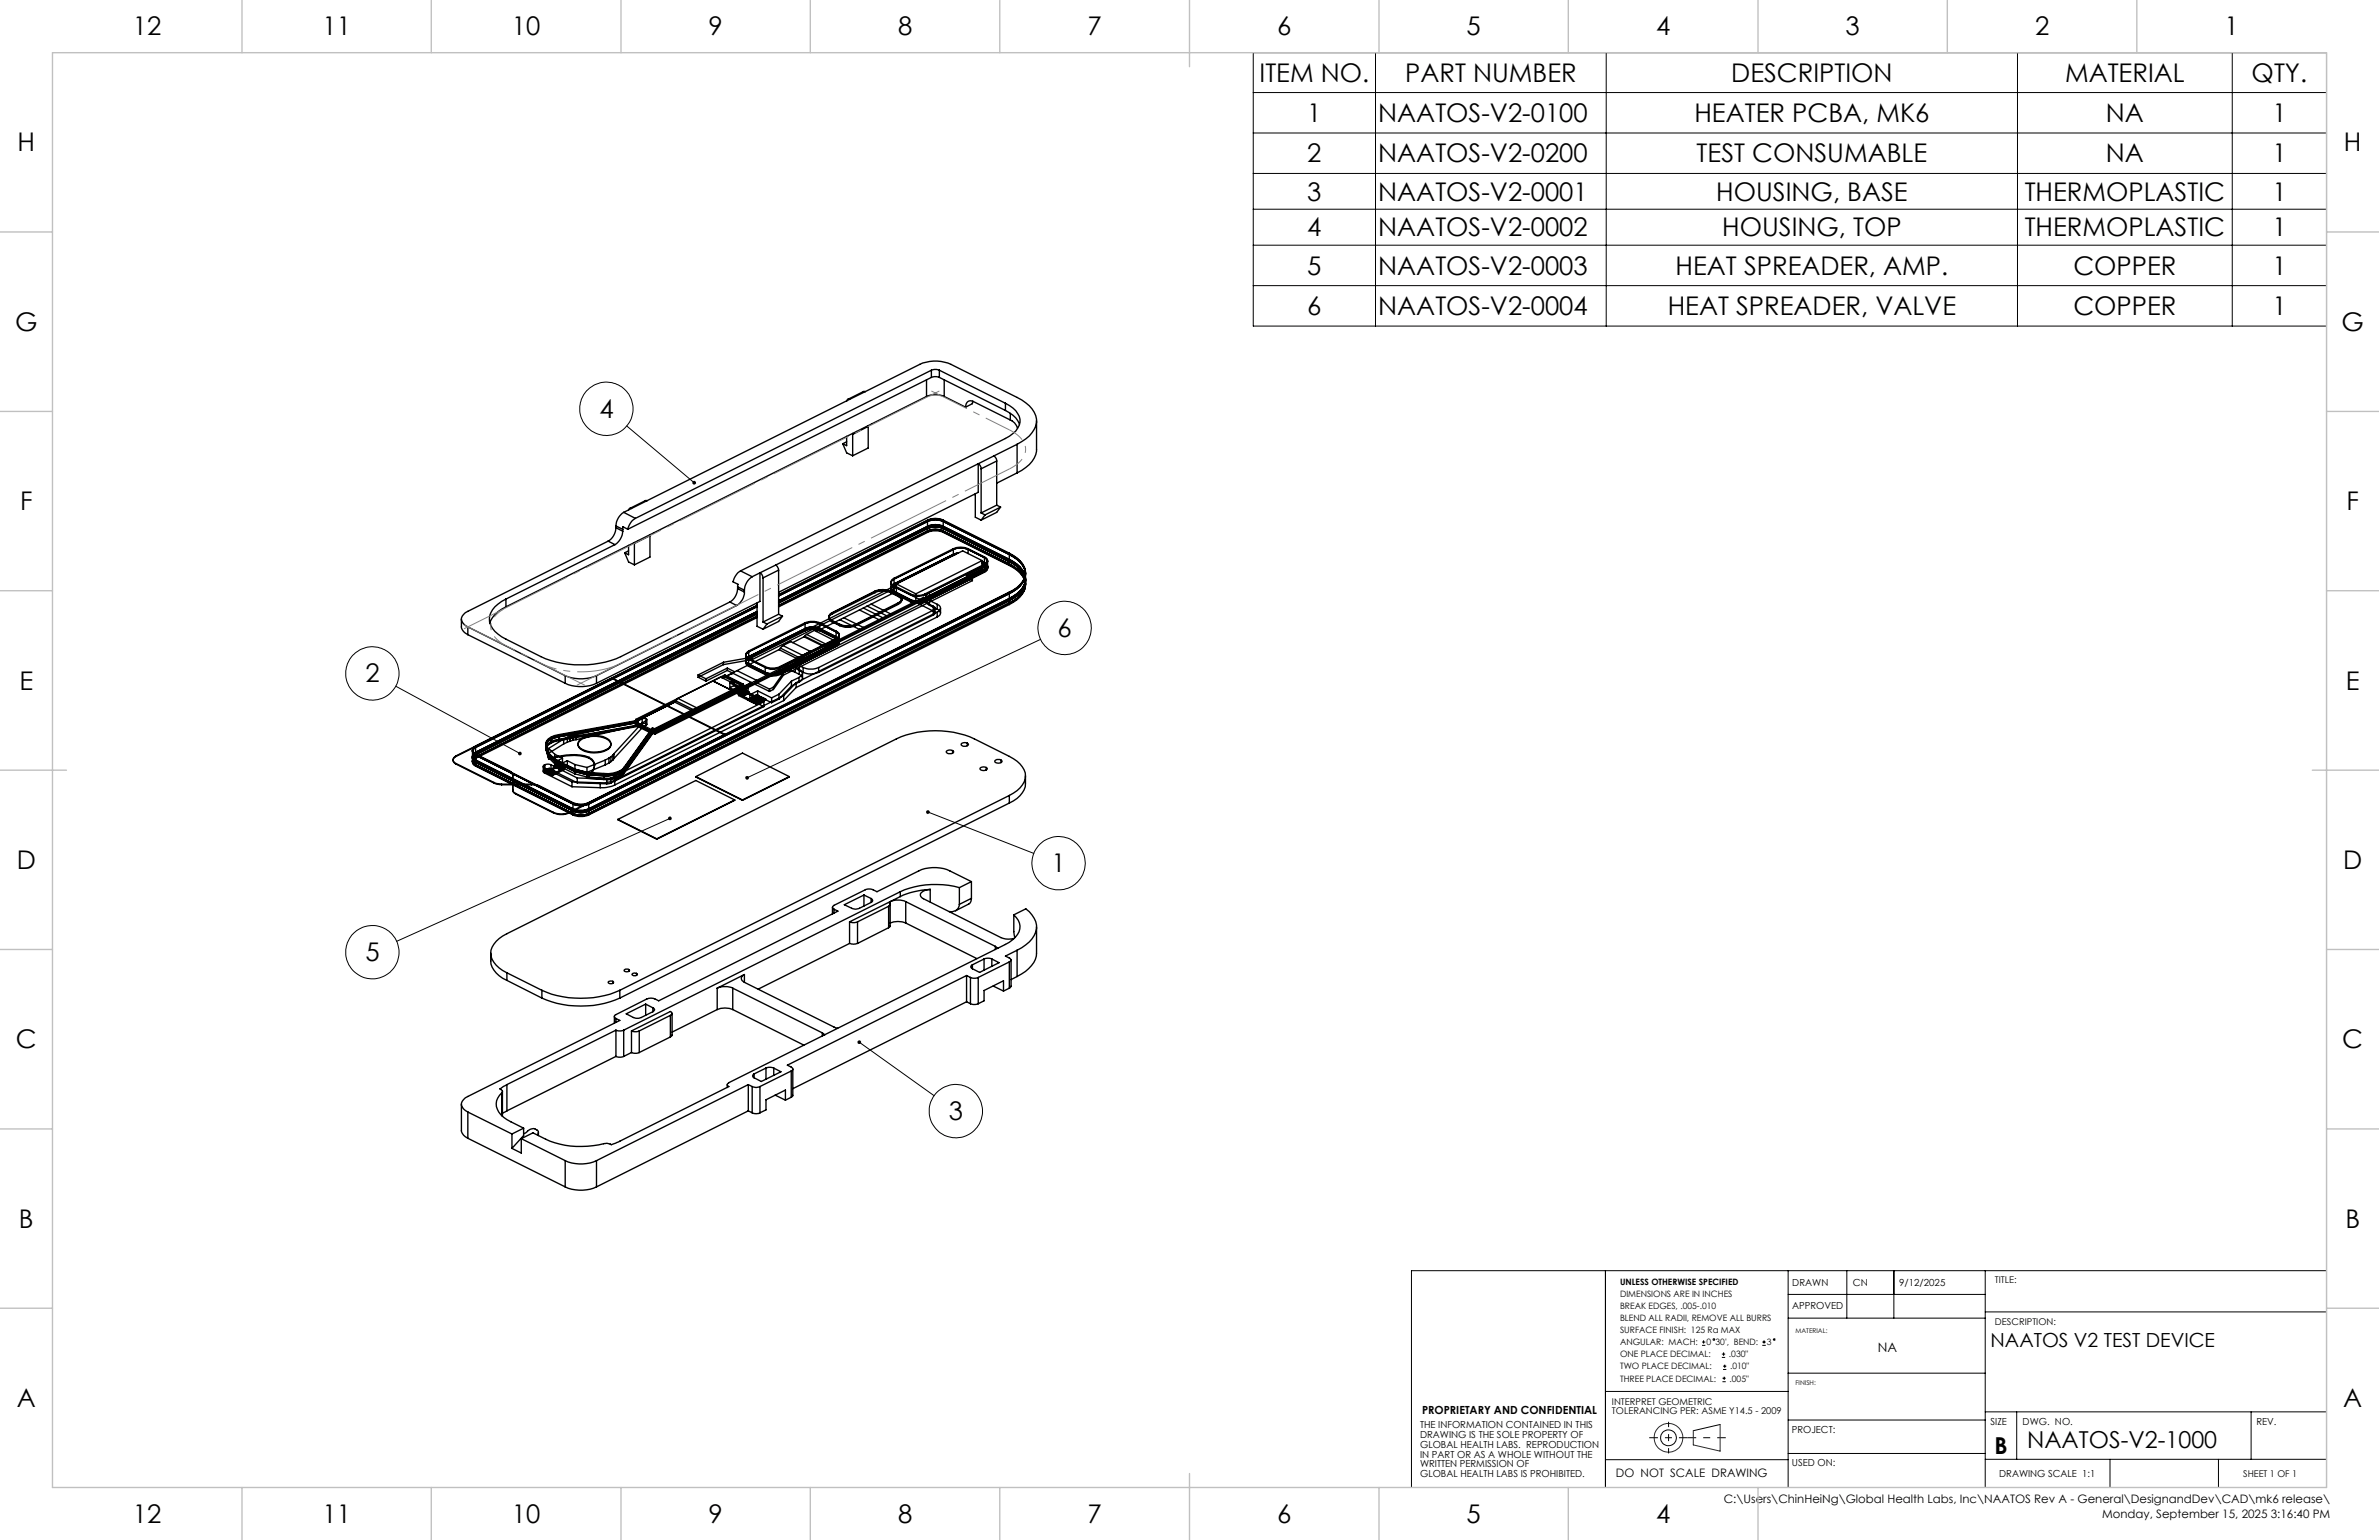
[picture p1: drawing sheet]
<svg xmlns="http://www.w3.org/2000/svg" width="432mm" height="279mm" viewBox="0 0 432 279" stroke-linecap="round" stroke-linejoin="round" font-family="sans-serif">
<defs><g id="words">
<g font-size="4.7">
<text x="24.1" y="6.4">12</text>
<text x="58.5" y="6.4">11</text>
<text x="92.9" y="6.4">10</text>
<text x="128.6" y="6.4">9</text>
<text x="163" y="6.4">8</text>
<text x="197.4" y="6.4">7</text>
<text x="231.8" y="6.4">6</text>
<text x="266.2" y="6.4">5</text>
<text x="300.6" y="6.4">4</text>
<text x="335" y="6.4">3</text>
<text x="369.4" y="6.4">2</text>
<text x="403.8" y="6.4">1</text>
<text x="228.6" y="14.8">ITEM NO.</text>
<text x="255" y="14.8">PART NUMBER</text>
<text x="314.2" y="14.8">DESCRIPTION</text>
<text x="374.8" y="14.8">MATERIAL</text>
<text x="408.7" y="14.8">QTY.</text>
<text x="237.3" y="22.1">1</text>
<text x="250.2" y="22.1">NAATOS-V2-0100</text>
<text x="307.5" y="22.1">HEATER PCBA, MK6</text>
<text x="382.2" y="22.1">NA</text>
<text x="412.4" y="22.1">1</text>
<text x="3.2" y="27.5">H</text>
<text x="237.3" y="29.5">2</text>
<text x="250.2" y="29.5">NAATOS-V2-0200</text>
<text x="307.9" y="29.5">TEST CONSUMABLE</text>
<text x="382.2" y="29.5">NA</text>
<text x="412.4" y="29.5">1</text>
<text x="425.4" y="27.5">H</text>
<text x="237.3" y="36.4">3</text>
<text x="250.2" y="36.4">NAATOS-V2-0001</text>
<text x="311.5" y="36.4">HOUSING, BASE</text>
<text x="367.5" y="36.4">THERMOPLASTIC</text>
<text x="412.4" y="36.4">1</text>
<text x="237.3" y="42.9">4</text>
<text x="250.2" y="42.9">NAATOS-V2-0002</text>
<text x="312.6" y="42.9">HOUSING, TOP</text>
<text x="367.5" y="42.9">THERMOPLASTIC</text>
<text x="412.4" y="42.9">1</text>
<text x="237.3" y="49.8">5</text>
<text x="250.2" y="49.8">NAATOS-V2-0003</text>
<text x="304.1" y="49.8">HEAT SPREADER, AMP.</text>
<text x="376.3" y="49.8">COPPER</text>
<text x="412.4" y="49.8">1</text>
<text x="237.3" y="57.2">6</text>
<text x="250.2" y="57.2">NAATOS-V2-0004</text>
<text x="302.7" y="57.2">HEAT SPREADER, VALVE</text>
<text x="376.3" y="57.2">COPPER</text>
<text x="412.4" y="57.2">1</text>
<text x="2.7" y="60">G</text>
<text x="425" y="60">G</text>
<text x="108.8" y="75.8">4</text>
<text x="3.6" y="92.6">F</text>
<text x="425.9" y="92.6">F</text>
<text x="192" y="115.6">6</text>
<text x="3.5" y="125.1">E</text>
<text x="66.3" y="123.8">2</text>
<text x="425.8" y="125.1">E</text>
<text x="3" y="157.6">D</text>
<text x="190.9" y="158.2">1</text>
<text x="425.3" y="157.6">D</text>
<text x="66.3" y="174.4">5</text>
<text x="2.9" y="190.2">C</text>
<text x="425.1" y="190.2">C</text>
<text x="172.2" y="203.2">3</text>
<text x="3.4" y="222.7">B</text>
<text x="425.7" y="222.7">B</text>
<text x="3" y="255.3">A</text>
<text x="425.3" y="255.3">A</text>
<text x="24.1" y="276.3">12</text>
<text x="58.5" y="276.3">11</text>
<text x="92.9" y="276.3">10</text>
<text x="128.6" y="276.3">9</text>
<text x="163" y="276.3">8</text>
<text x="197.4" y="276.3">7</text>
<text x="231.8" y="276.3">6</text>
<text x="266.2" y="276.3">5</text>
<text x="300.6" y="276.3">4</text>
</g>
<g font-size="4.2">
<text x="362" y="263.8">B</text>
<text x="367.9" y="262.7">NAATOS-V2-1000</text>
</g>
<text font-size="3.5" x="361.3" y="244.3">NAATOS V2 TEST DEVICE</text>
<text font-size="2.4" x="340.9" y="245.3">NA</text>
<g font-size="2.1">
<text x="293.3" y="268">DO NOT SCALE DRAWING</text>
<text x="312.9" y="272.7">C:\Users\ChinHeiNg\Global Health Labs, Inc\NAATOS Rev A - General\DesignandDev\CAD\mk6 release\</text>
<text x="381.5" y="275.4">Monday, September 15, 2025 3:16:40 PM</text>
</g>
<text font-size="2" x="258.1" y="256.5">PROPRIETARY AND CONFIDENTIAL</text>
<g font-size="1.8">
<text x="325.3" y="233.3">DRAWN</text>
<text x="336.3" y="233.3">CN</text>
<text x="344.7" y="233.3">9/12/2025</text>
<text x="325.3" y="237.5">APPROVED</text>
<text x="257.7" y="259.2">THE INFORMATION CONTAINED IN THIS</text>
<text x="257.7" y="260.9">DRAWING IS THE SOLE PROPERTY OF</text>
<text x="257.7" y="262.7">GLOBAL HEALTH LABS. REPRODUCTION</text>
<text x="325.2" y="260">PROJECT:</text>
<text x="361.3" y="258.4">SIZE</text>
<text x="367.1" y="258.4">DWG. NO.</text>
<text x="409.6" y="258.6">REV.</text>
<text x="257.7" y="264.5">IN PART OR AS A WHOLE WITHOUT THE</text>
<text x="257.7" y="266.2">WRITTEN PERMISSION OF</text>
<text x="257.7" y="268">GLOBAL HEALTH LABS IS PROHIBITED.</text>
<text x="325.2" y="266">USED ON:</text>
<text x="362.9" y="268">DRAWING SCALE 1:1</text>
</g>
<g font-size="1.7">
<text x="362.1" y="232.8">TITLE:</text>
<text x="362.1" y="240.4">DESCRIPTION:</text>
<text x="292.6" y="254.9">INTERPRET GEOMETRIC</text>
<text x="292.6" y="256.6">TOLERANCING PER: ASME Y14.5 - 2009</text>
<text x="407.1" y="268">SHEET 1 OF 1</text>
</g>
<g font-size="1.6">
<text x="294" y="233.1">UNLESS OTHERWISE SPECIFIED</text>
<text x="294" y="235.3">DIMENSIONS ARE IN INCHES</text>
<text x="294" y="237.5">BREAK EDGES, .005-.010</text>
<text x="294" y="239.7">BLEND ALL RADII, REMOVE ALL BURRS</text>
<text x="294" y="241.9">SURFACE FINISH: 125 Ra MAX</text>
<text x="294" y="244.1">ANGULAR: MACH:</text>
<text x="309.8" y="244.1">0</text>
<text x="311.4" y="244.1">30', BEND:</text>
<text x="320.7" y="244.1">3</text>
<text x="294" y="246.3">ONE PLACE DECIMAL:</text>
<text x="294" y="248.5">TWO PLACE DECIMAL:</text>
<text x="294" y="250.6">THREE PLACE DECIMAL:</text>
<text x="313.8" y="246.3">.030&quot;</text>
<text x="313.9" y="250.6">.005&quot;</text>
<text x="314" y="248.5">.010&quot;</text>
</g>
<g font-size="1.2">
<text x="325.9" y="241.8">MATERIAL:</text>
<text x="325.9" y="251.4">FINISH:</text>
</g>
</g></defs>
<g fill="none" stroke="#000" stroke-width=".25">
<path d="M153.7 79.2v1.7l-.7-.4M154.2 72.5h-.4l-.1 .2M154.2 72.5l-36.8 18.3M154.8 78.6v4.1M157.1 71l9.8-4.9a6.9 6.9 0 0 1 5.7 0l12 6a5.7 5.7 0 0 1 3.5 4 4.5 4.5 0 0 1-2.6 4l-.9 .5M157.1 71h-.4l-2.8 1.5M157.1 71l-2.9 1.5M157.6 77.2v.2M157.6 77.4l-2.8 1.4M157.6 77.4v3.9l-2.8 1.4M168.2 71.9a3.8 3.8 0 0 1 3.2 0M168.2 71.9l-76.4 38.2"/>
<path d="M168.2 68.9v3M169.1 67.2a1.92 1.92 0 0 1 1.4 0M169.1 68.5a1.92 1.92 0 0 1 1.4 0M169.1 67.2l-53.8 26.9M169.1 67.2v1.3M169.1 68.5l-55.2 27.5M170.5 67.2l12 6M170.5 67.2v1.3M170.5 68.5l12 6M171.4 71.9l3.9 2M171.4 68.9v3M175.3 73.9a.94 .94 0 0 1 .3-1 .94 .94 0 0 1 1.1-.1l6.7 3.4"/>
<path d="M176.6 72.8l-.1 .4-1.2 .7M182.5 73.2a3.9 3.9 0 0 1 2.6 3.4 4.2 4.2 0 0 1-2.6 3l-48.1 24M182.5 74.5a4.2 4.2 0 0 1 2.5 2.5M182.5 73.2v1.3M183.4 76.2l.3 .1a2.35 2.35 0 0 1 1 1.4M183.4 75v1.2M188.1 76.3v5.3a4.6 4.6 0 0 1-2.6 3.7l-.9 .5M110.4 98.2l-25.5 12.7a1.39 1.39 0 0 0-.8 2.3l.8 .5M110.4 98.2l1.2 .6M111.6 98.8l-19.8 9.9M111.8 95.7a2.93 2.93 0 0 1-1.4 2.5M111.8 95.4l1.2 .6"/>
<path d="M111.8 95.7l1.2 .7M111.8 95.4v.3M113 96.4a3.1 3.1 0 0 1-1.4 2.4M113 96l.1-.4 .8 .4M113 96v.4M113.2 93a3.1 3.1 0 0 0-1.4 2.4M113.2 93l2.1 1.1M114.1 99v1.6l-.7-.3M114.1 99.9l-.7 .4M114.6 92.3l-.3-.1-.2 .3M115.1 98.4v4.1M115.3 94.1a3 3 0 0 0-1.4 1.9"/>
<path d="M117.4 90.8h-.2l-2.9 1.5M117.4 90.8l-4.2 2.2M118 97.2l-2.9 1.4M118 97.2v3.9l-2.9 1.4M118 97v.2M153 80.5l.7 1.7 1.1 .5M153.7 80.2l-.7 .3M168.3 94.4a3.4 3.4 0 0 1 2.9 0M168.3 96.6a3.8 3.8 0 0 1 2.9 0M168.3 94.4l-27 13.5M168.3 94.4v2.2M168.3 96.6l-27 13.5"/>
<path d="M171.2 94.4l12 6M171.2 94.4v2.2M171.2 96.6l12 6M173 99.6a3.3 3.3 0 0 1 2.7 0M173 99.6l-10.7 5.3M173 99.6v1.2M175.7 99.6l3 1.4M175.7 99.6v.8M177 89.6v4.2l1.1 .6M177.6 84.1a1.06 1.06 0 0 1 .5 1M177.6 84.1l-36.8 18.4M177.6 84.1v5.2l-36.3 18.2"/>
<path d="M178.1 93.1l.7 .3M178.1 85.1v8M178.8 93.4l-.7 1M180.4 82.7a1.06 1.06 0 0 1 .5 .9M180.9 83.6l-2.8 1.5M180.9 91.7l-2.8 1.4M180.9 83.6v8.1M180.9 91.7l.7 .3M181.6 92l-.7 1-2.8 1.4M181.6 92l-2.8 1.4M184.6 80.6l-7 3.5M184.6 80.6v5.2"/>
<path d="M184.6 85.8l-3.7 1.9M83.7 112.3v1.4a1.72 1.72 0 0 0 1.2 1.4M84.9 113.7l17.7 8.9M84.9 113.7v1.4M84.9 115.1l17.7 8.9M91.8 108.7a4.6 4.6 0 0 0-3 3.6 4 4 0 0 0 2.3 3.2l7.1 3.6a18.5 18.5 0 0 0 14.5 0l19.8-9.9M91.8 110.1a5.1 5.1 0 0 0-2.9 2.9M91.8 108.7v1.4M113.4 100.3l.7 1.7 1 .5M132.5 109.2l1.2 .7M133.7 109.9l-25.4 12.7M133.9 106.8a2.93 2.93 0 0 1-1.4 2.4"/>
<path d="M133.9 106.8l1.2 .6M133.9 106.5l1.2 .6M133.9 106.5v.3M134.4 103.6a3.2 3.2 0 0 0-1.4 2l.9 .4v.5M134.4 103.6l2.1 1M135.1 107.4a2.85 2.85 0 0 1-1.4 2.5M135.1 107.1v.3M135.4 118.8v1.4M135.5 119.7l.4-.3 10.2-5.1a3.3 3.3 0 0 1 2.7 0l3 1.5a.68 .68 0 0 1 .5 .7 .68 .68 0 0 1-.5 .6l-10.2 5.1a3.3 3.3 0 0 1-2.7 0l-3.2-1.6a.57 .57 0 0 1-.2-.9zM135.7 119.4l10.4-5.2a3.3 3.3 0 0 1 2.7 0l3 1.5a.68 .68 0 0 1 .5 .6 .68 .68 0 0 1-.5 .7l-10.2 5.1a3.8 3.8 0 0 1-2.7 0l-3.2-1.6a.6 .6 0 0 1 0-1.1zM135.9 118.1a.69 .69 0 0 0-.5 .7 .69 .69 0 0 0 .5 .7l3 1.4M135.9 118.1v2.8"/>
<path d="M136.5 104.6a3.1 3.1 0 0 0-1.4 2.5M136.5 119.7v-.5l-5.2 1M136.5 119.7l-5.2 .9M137.4 109.4v4.2l1.1 .6M137.4 112l-51.1 25.6a.72 .72 0 0 0-.5 .7 .72 .72 0 0 0 .5 .7M137.4 109.9l-54.6 27.3M137.4 109.8l-54.6 27.3M137.4 111.4l-51.1 25.5M137.9 103.9l.4 .3 .2 .6M137.9 103.9l-1.4 .7M137.9 103.9v5.2l-29.6 14.9M138.5 112.9l.7 .3"/>
<path d="M138.5 104.8v8.1M139.2 113.2l-.7 1M140.8 102.5l.3 .3 .2 .6M140.8 102.5l-2.9 1.4M141.3 108l27-13.5a3.4 3.4 0 0 1 2.9 0l12 6a5.2 5.2 0 0 1 2.9 2.9 3.6 3.6 0 0 1-2.2 3.7l-77 38.6a3.8 3.8 0 0 1-2.9 0l-17.7-8.8M141.3 108.1l27-13.5a3.4 3.4 0 0 1 2.9 0l12 6a4.6 4.6 0 0 1 2.9 3.5 4.3 4.3 0 0 1-2.9 3.6l-76.3 38.2a3.8 3.8 0 0 1-2.9 0l-17.7-8.9a.72 .72 0 0 1-.5-.7 .72 .72 0 0 1 .5-.7l51.1-25.5M141.3 109l27-13.5a3.4 3.4 0 0 1 2.9 0l12 6a5.2 5.2 0 0 1 2.9 3 3.6 3.6 0 0 1-2.2 3.7l-77 38.6a3.8 3.8 0 0 1-2.9 0l-17.7-8.9a.72 .72 0 0 1-.5-.7 .72 .72 0 0 1 .5-.7l51.1-25.6M141.3 109.1l27-13.5a3.8 3.8 0 0 1 2.9 0l12 6a4.6 4.6 0 0 1 2.9 3.6 4.3 4.3 0 0 1-2.9 3.5l-76.3 38.2a3.8 3.8 0 0 1-2.9 0l-17.7-8.8a.75 .75 0 0 1-.5-.7 .75 .75 0 0 1 .5-.8l51.1-25.5M141.3 109.3l27-13.6a3.8 3.8 0 0 1 2.9 0l12 6a4.6 4.6 0 0 1 2.9 3.6 4.3 4.3 0 0 1-2.9 3.5l-76.3 38.2a3.8 3.8 0 0 1-2.9 0l-17.7-8.8a.72 .72 0 0 1-.5-.7 .72 .72 0 0 1 .5-.7l51.1-25.6M141.3 109.4l27-13.5a3.8 3.8 0 0 1 2.9 0l12 6a4.4 4.4 0 0 1 2.9 3.5 3.9 3.9 0 0 1-2.2 3.1l-77 38.6a3.4 3.4 0 0 1-2.9 0l-17.7-8.8a.72 .72 0 0 1-.5-.7 .72 .72 0 0 1 .5-.7M141.3 109.9l27-13.6a3.4 3.4 0 0 1 2.9 0l12 6a5.2 5.2 0 0 1 2.9 3 3.6 3.6 0 0 1-2.2 3.7l-77 38.6a3.8 3.8 0 0 1-2.9 0l-17.7-8.9a.72 .72 0 0 1-.5-.7 .72 .72 0 0 1 .5-.7l51.1-25.5M141.3 110l27-13.6a3.4 3.4 0 0 1 2.9 0l12 6a5.2 5.2 0 0 1 2.9 3 3.6 3.6 0 0 1-2.2 3.7l-77 38.6a3.8 3.8 0 0 1-2.9 0l-17.7-8.8a.72 .72 0 0 1-.5-.8 .72 .72 0 0 1 .5-.7l51.1-25.5"/>
<path d="M141.3 103.4l-2.8 1.4M141.3 111.4l-2.8 1.5M141.3 103.4v8M141.3 111.4l.7 .4M141.4 117.9l-8.5 4.2M141.4 117.9l3.5 1.7M141.6 117.6l-.2 .3M141.6 117.6l3.6 1.8M142 111.8l-.7 .9-2.8 1.5M142 111.8l-2.8 1.4M142.1 117.1l-.5 .5M142.1 117.1l3.6 1.8"/>
<path d="M142.1 117.1l1.4-.7 3.6 1.8M144.9 119.6l-7.6 3.8M145.1 119.3a.71 .71 0 0 0-.6 .8 .71 .71 0 0 0 .6 .7M145.1 119.3v.9M145.2 119.4l-.3 .2M145.7 118.9l-.5 .5M145.9 115.5l-2 1.1M145.9 115.5l3.6 1.8M146 115.4l-.1 .1M146 115.4l3.6 1.8M146.1 113a3.8 3.8 0 0 1 2.7 0M146.1 113v1.4a3.3 3.3 0 0 1 2.7 0"/>
<path d="M146.1 113l-10.2 5.1M146.4 115.1l-.4 .3M146.4 115.1l3.5 1.8M146.4 115.1l1.4-.7 3.5 1.8M147.1 118.2v.3l-1.4 .7-.7 .7-7.7 3.9M147.1 118.2l-1.4 .7M148.8 114.4l3 1.5a.68 .68 0 0 1 .5 .7 .68 .68 0 0 1-.5 .7v-2.8M148.8 113l3 1.5M148.8 113v1.4M149.5 117.3l-3.8 1.9v.4l-.2-.2M149.6 117.2l-.1 .1M149.8 117.3l-.3 .4"/>
<path d="M149.8 117.3l.2 .1M149.9 116.9l-.3 .3M150 117.2v.2M150.5 111.9v.2M150.6 111.6l8.2-4.2a3.7 3.7 0 0 1 2.8 0l1.5 .7a.74 .74 0 0 1 .6 .7 .74 .74 0 0 1-.6 .7l-7.8 3.9a3.8 3.8 0 0 1-2.9 0l-1.6-.9a.62 .62 0 0 1-.2-.9zM151 111.2a.72 .72 0 0 0-.5 .7 .72 .72 0 0 0 .5 .7M151 111.4a.72 .72 0 0 0-.5 .7 .72 .72 0 0 0 .5 .7M151 112.6l1.4 .7M151 111.2v.2M151 112.6v.2M151 112.8l1.4 .7M151.3 116.2l-1.4 .7"/>
<path d="M151.3 116.2v.3M151.8 116a.68 .68 0 0 0 .5-.7 .68 .68 0 0 0-.5-.6l-3-1.5a3.3 3.3 0 0 0-2.7 0l-10.2 5.1a.69 .69 0 0 0-.5 .6 .69 .69 0 0 0 .5 .7l3 1.5a3.3 3.3 0 0 0 2.7 0M151.8 114.5a.68 .68 0 0 1 .5 .7 .68 .68 0 0 1-.5 .7l-10.2 5M151.8 116.9a.68 .68 0 0 0 .5-.7 .68 .68 0 0 0-.5-.7l-3-1.4a3.3 3.3 0 0 0-2.7 0l-10.2 5a.69 .69 0 0 0-.5 .7 .69 .69 0 0 0 .5 .7l3 1.5a3.3 3.3 0 0 0 2.7 0M151.8 116l-10.2 5.1M151.8 116.9l-6.7 3.3M151.8 116l-6.7 3.3M151.8 116.9l-10.2 5.1M152.3 115.2v1.4M152.4 112.4h.1M152.4 113.3a3.8 3.8 0 0 0 2.9 0M152.4 113.5a3.8 3.8 0 0 0 2.9 0"/>
<path d="M152.4 112.4l3.6 1.8v.2M152.4 113.3v.2M155.3 113.3v.2M156 110.7h.1M156 114.4h.1M156 110.7l3.5 1.7v.3l.7-.4M156 114.4l-6 3M156 114.4l-18.7 9.4M156.7 114.1l-.7 .3M156.7 110.3l3.5 1.8v.2M156.7 114.1v-.3l-3.6-1.7-4.9 2.5M157.4 110h.1"/>
<path d="M157.4 110l3.5 1.7v.2M158.1 109.6l3.5 1.8M158.8 107.2a3.7 3.7 0 0 1 2.8 0M158.8 107.5a3.3 3.3 0 0 1 2.8 0M158.8 107.2l-7.8 4M158.8 107.2v.3M158.8 107.5l-7.8 3.9M159.5 112.6l-2.8 1.5M160.9 111.9h.1M161.6 111.4l-11.8 5.9M161.6 107.2v.3M161.6 111.4l6-3v.2l-7.4 3.7"/>
<path d="M161.6 107.5l1.5 .7M161.7 105.6v1.4M162.3 104.9a.68 .68 0 0 0-.6 .7 .68 .68 0 0 0 .6 .7l2.9 1.4M162.3 107.3l7.1 3.6a.35 .35 0 0 1 .3 .3 .35 .35 0 0 1-.3 .4M162.3 107.7a.68 .68 0 0 1-.6-.7 .68 .68 0 0 1 .6-.6l.4-.2-26.8 13.4a.69 .69 0 0 0-.5 .6 .69 .69 0 0 0 .5 .7M162.3 104.9v2.8M162.3 107.3l2.9 1.5M162.3 107.7l2.9 1.5M162.7 106l-.4 .2a.68 .68 0 0 0-.6 .7 .68 .68 0 0 0 .6 .7M162.7 105.9l3.5 1.8M162.7 105.9v1.4l-9.5 4.8M162.7 106.6l-26.2 13.1"/>
<path d="M163.1 108.2v-.3a.71 .71 0 0 1 .6 .8 .71 .71 0 0 1-.6 .7M163.1 108.2a.71 .71 0 0 1 .6 .7 .71 .71 0 0 1-.6 .7M163.1 109.4l-7.8 3.9M163.1 109.4v.2M163.1 109.6l-7.8 3.9M163.7 108.7v.2M165.2 107.7v.2a3.3 3.3 0 0 0 2.7 0M165.2 107.7a3.3 3.3 0 0 0 2.7 0M165.2 108.8a3.8 3.8 0 0 0 2.7 0M165.2 109.2a3.3 3.3 0 0 0 2.7 0M165.2 108.8v.4M166.2 107.7v1.6"/>
<path d="M167.9 107.9l10.8-5.4a.68 .68 0 0 0 .5-.7 .68 .68 0 0 0-.5-.6l-3-1.5a3.3 3.3 0 0 0-2.7 0l-10.7 5.4a.7 .7 0 0 0-.6 .6 .7 .7 0 0 0 .6 .7l7.1 3.6M167.9 107.7v.2M167.9 108.8v.4M168.1 108.2v.9M168.7 108.9a.72 .72 0 0 1-.6-.7 .72 .72 0 0 1 .6-.7v.9a.72 .72 0 0 0-.6 .7 .72 .72 0 0 0 .6 .7M168.7 109.8l1.4 .7M168.7 108.9l1.4 .7M168.7 108.9v.9M169.4 110a.35 .35 0 0 1 .3 .3 .35 .35 0 0 1-.3 .4l-20.8 10.4M169.4 111.6l-20.8 10.4M169.4 110v1.6M169.7 110.3v.9"/>
<path d="M170.1 110.5a.71 .71 0 0 1 .6 .7 .71 .71 0 0 1-.6 .7M170.1 109.6a.71 .71 0 0 1 .6 .7 .71 .71 0 0 1-.6 .8M170.1 111.9l-25.6 12.8M170.1 111.1l-25.6 12.8M170.1 109.6v.9M170.1 111.1v.8M170.7 110.3v.9M173.5 100.5l-11.2 5.6a.68 .68 0 0 0-.6 .7 .68 .68 0 0 0 .6 .7l2.9 1.4a3.3 3.3 0 0 0 2.7 0l10.8-5.4a.68 .68 0 0 0 .5-.6 .68 .68 0 0 0-.5-.7l-.4-.2M174 100.3l-1 .3-10.7 5.3a.68 .68 0 0 0-.6 .7 .68 .68 0 0 0 .6 .7M175.4 104.4v.4M175.4 104.8l1.1 .5M175.4 104.4l1.1 .5"/>
<path d="M176.5 104.9l-34.9 17.5M176.5 105.3l-34.3 17.2M176.5 104.9v.4M178.3 101.8l.4 .3a.68 .68 0 0 1 .5 .6 .68 .68 0 0 1-.5 .7l-10.8 5.4M178.3 102.1l.4 .2a.68 .68 0 0 1 .5 .7 .68 .68 0 0 1-.5 .6l-10.8 5.4a3.3 3.3 0 0 1-2.7 0l-3.6-1.8M178.3 101.7l-12.1 6M178.3 101.7v1.8l-59.4 29.7M178.3 103.3l-16.7 8.3v-.2M178.3 101.7l-3.6-1.8-12 6M178.3 102.3l.7 .3M178.3 102.7l.7 .3M178.7 101a.68 .68 0 0 1 .5 .7 .68 .68 0 0 1-.5 .7l-10.8 5.3"/>
<path d="M178.7 102.5a.68 .68 0 0 1 .5 .7 .68 .68 0 0 1-.5 .6M178.7 101v2.8M178.7 103.8l-10.8 5.4M179 103l-3.6 1.8M179 102.6l-3.6 1.8M179 102.6v.4M179.2 101.7v1.5M183.2 100.4a5.2 5.2 0 0 1 2.9 2.9 3.6 3.6 0 0 1-2.2 3.7l-.7 .4M183.2 102.6a4.6 4.6 0 0 1 2.9 3.5 4.3 4.3 0 0 1-2.9 3.6M183.2 100.4v2.2M183.2 107.4v2.3M183.2 107.4l-76.3 38.2"/>
<path d="M183.2 109.7l-76.3 38.1M186.1 103.9v2.2M82.2 137.8v.1M82.8 137.2a.71 .71 0 0 0-.6 .7 .71 .71 0 0 0 .6 .7M82.8 137.1a.71 .71 0 0 0-.6 .7 .71 .71 0 0 0 .6 .7M82.8 138.6l6.8 3.5M82.8 138.5l6.8 3.5M82.8 137.1v.1M82.8 138.5v.1M85.8 136.1v2.2M86.3 135.4a.75 .75 0 0 0-.5 .7 .75 .75 0 0 0 .5 .7l6.2 3M86.3 135.4v3.6"/>
<path d="M86.3 139l17.7 8.8M92.5 139.8l.5 .6 .1 3.1 .5 .6M92.5 139.8l.6 .9M98.6 139.1v.8M98.8 138.8a.29 .29 0 0 0-.2 .3 .29 .29 0 0 0 .2 .2l5 2.6M98.8 138.8v1.4M98.9 139.6a.31 .31 0 0 0-.3 .3 .31 .31 0 0 0 .2 .3M98.9 139.6l.4-.1 .7 .1M98.9 138.7l.4-.1 .7 .1M98.9 138.7v.9M98.9 138.7l-.1 .1M99.1 140h.1z"/>
<path d="M99.1 139.8l.1 .1zM99.1 139.7h.1zM99.1 139.7v.3M99.1 134.8v.9M99.1 135.8v.2M99.2 135.1l.4 1.6M99.2 135.1v.9M99.2 139.9v.3M99.2 139.9l1 .6M99.2 136l.4 1.6M99.2 136.2l.4 1.6M99.2 139.7v.3"/>
<path d="M99.3 140h.2zM99.3 139.8l.2 .1zM99.3 139.7h.2zM99.3 139.6h.2zM99.3 139.6v.6M99.5 139.6v.6M99.6 136.7l1.1 1 3.7 1.9M99.6 135.8l1.1 1M99.6 135.8v1.7l1.1 1.1M99.6 137.6v.2M99.6 140h.2zM99.6 139.8l.2 .1z"/>
<path d="M99.6 139.7h.2zM99.6 139.6h.2zM99.6 139.4l.2 .1zM99.6 139.4v.9M99.8 139.4v.9M99.9 140h.1zM99.9 139.8l.1 .1zM99.9 139.7h.1zM99.9 139.6v.8M99.9 139.5l.1 .1zM100 139.6l4.8 2.4M100 138.7l4.8 2.4"/>
<path d="M100 138.7v.9M100 139.6v.8M100.1 133.7a1.15 1.15 0 0 0-.9 1.4M100.1 134.5a1.2 1.2 0 0 0-.9 1.5M100.1 134.8a1.18 1.18 0 0 0-.9 1.4M100.1 134.7a1.22 1.22 0 0 0-.9 1.5M100.1 133.7v.8M100.1 134.7v.1M100.2 140h.1zM100.2 139.8l.1 .1zM100.2 139.7h.1zM100.2 139.7v.9"/>
<path d="M100.3 139.7v.9M100.5 140h.1zM100.5 139.8v.6M100.6 139.1h.2zM100.6 138.9l.2 .1zM100.6 138.9v.2M100.6 139.8v.6M100.7 136.8l1.4 .7M100.7 136.8v1.8M100.7 138.6l3.7 1.8M100.8 138.9v.2M100.8 140v.3"/>
<path d="M100.9 139.2h.1zM100.9 138.9l.1 .1zM100.9 138.8h.1zM100.9 140v.3M100.9 139l.1 .1zM100.9 138.1v1.1M100.9 138.1l.9 .5v.9M101 138.8v.4M101.2 139.3l.1 .1zM101.2 139.2h.1zM101.2 139.1h.1zM101.2 138.9l.1 .1z"/>
<path d="M101.2 138.8h.1zM101.2 138.6l.1 .1zM101.2 138.6v.8M101.2 139l.1 .1zM101.3 139.1v-.2l-2.1 1M101.3 139.1l-2.1 1.1M101.3 139.1l1 .6M101.3 138.6v.8M101.5 139.5h.1zM101.5 139.3l.1 .1zM101.5 139.2h.1zM101.5 139.1h.1z"/>
<path d="M101.5 138.9l.1 .1zM101.5 138.8h.1zM101.5 133.3l-1.4 .4M101.5 134.1l-1.4 .4M101.5 134.4l-1.4 .4M101.5 134.2l-1.4 .5M101.5 133.3v.8M101.5 134.2v.2M101.5 138.8v.7M101.6 138.8v.7M101.7 139.6l.2 .1zM101.7 139.5h.2z"/>
<path d="M101.7 139.3l.2 .1zM101.7 139.2h.2zM101.7 139.1h.2zM101.7 138.9l.2 .1zM101.7 138.9v.8M101.8 139l.1 .1zM101.9 138.9v.8M102 139.6l.2 .1zM102 139.5h.2zM102 139.3l.2 .1zM102 139.2h.2zM102 139.1v.6"/>
<path d="M102.1 139.5h.1zM102.1 139.3l.1 .1zM102.1 139.2h.1zM102.1 139l.1 .1zM102.1 137.5l-1.2 .6M102.1 137.5v.9M102.2 139.1v.6M102.3 139.5h.1zM102.3 139.3l.1 .1zM102.3 139.2h.1zM102.3 134.1v.9M102.3 139.2v.5"/>
<path d="M102.3 135l-2.7 1.7M102.3 134.1l-2.7 1.7M102.3 139.4l-2.1 1.1M102.3 139.7l-2.1 1M102.4 139.2v.3M102.6 122.6a7.3 7.3 0 0 0 5.7 0M102.6 124a6.9 6.9 0 0 0 5.7 0M102.6 122.6v1.4M103 138.9l1.4 .7M103 138l1.4 .7M103 133.8v.9M103 138v.9"/>
<path d="M103 138.9l-1.2 .6M103 138l-2.1 1 .9 .5M103 134.7l-.7 .3M103 133.8l-.7 .3M103.5 134.5l-.5 .2M103.5 133.6l-.5 .2M103.5 133.6v.9M104 133.4v.9M104 134.3l-.5 .2M104 133.4l-.5 .2M104.4 139.6l2.1 .5M104.4 138.7l2.1 .5"/>
<path d="M104.4 138.7v1.7M104.6 133.3v.9M104.6 134.2l-.6 .1M104.6 133.3l-.6 .1M104.9 134.9v.2M105.2 134.4a4.7 4.7 0 0 1 5.4 .1 1.02 1.02 0 0 1-.6 1.6 4.6 4.6 0 0 1-4.9-.5 .87 .87 0 0 1 .1-1.2zM105.2 134.2a4.9 4.9 0 0 1 5.4 .1 1.04 1.04 0 0 1-.6 1.7 4.6 4.6 0 0 1-4.9-.6 .92 .92 0 0 1 .1-1.2zM106.5 139.2v1.8M106.9 137.5a1.57 1.57 0 0 1 .7 2.4l-1.1 1.3M106.9 137.4a1.55 1.55 0 0 1 .7 2.4l-1.1 1.3M106.9 137.5a11.2 11.2 0 0 0-7.3 .3M106.9 137.4a9.3 9.3 0 0 0-5.7-.2l-1.6 .4"/>
<path d="M106.9 137.4v.1M107.9 138.7v.3M108.3 122.6v1.4M109.9 138.8l-3.4 1.3M109.9 137.9l-3.4 1.3M109.9 137.9v.9M110.5 138.4l-.6 .4M110.5 137.5l-.6 .4M110.5 137.5v.9M110.9 137.3v.9M110.9 138.2l-.4 .2M110.9 137.3l-.4 .2"/>
<path d="M110.9 134.9v.2M111.1 123.1l-24.8 12.4a.72 .72 0 0 0-.5 .7 .72 .72 0 0 0 .5 .7M111.1 123l-24.8 12.4M111.1 123v.1M111.1 123.1l20.5 10.2M111.1 123l20.5 10.2M111.2 137.9l-.3 .3M111.2 137l-.3 .3M111.2 137v.9M111.4 137.6l-.2 .3M111.4 136.7l-.2 .3M111.4 136.7v.9"/>
<path d="M112.5 139.9a5.4 5.4 0 0 1-2.9 .4M112.5 139.9v.8M113.3 139.2l-.8 .7M113.3 139.2v.9M115.3 130.9v.5l3.6 1.8M115.3 130.9l3.6 1.8M115.4 130.5l.3 .2M115.4 130.5v.9l.3 .2M115.7 130.7l-14.2 2.6M115.7 130.7v.9M115.7 131.8v-.1l-14.2 2.5M115.7 131.6l-14.2 2.5"/>
<path d="M115.7 131.8l-14.2 2.6M115.7 131.8l2.7 1.3M115.8 131.6l-11.2 2.6M115.8 130.7l-11.2 2.6M115.8 130.7v.9M116.6 130.4v1.6M116.6 130.4l-.8 .3M116.6 132l-5.2 5.6M117.2 131.6l-.6 .4M117.2 130.7l-.6 .4-5.2 5.6M117.2 130.7v.9M117.3 131.3l.1 .1-.2 .2"/>
<path d="M117.3 130.4l.1 .2-.2 .1M117.3 131.3l-.5-.1-1 .4M117.3 130.4h-.7M117.3 130.4v.9M117.4 130.6v.8M118.4 132l-5.1 7.2M118.4 132v.9M118.4 133.1v-.1l-5.1 7.2M118.4 132l.4 .2M118.4 132.9l-5.1 7.2M118.4 133.1l-5.1 7.2M118.8 132.2v.9l-.4-.2"/>
<path d="M118.9 132.7v.5M122.4 127.4l-7.1 3.5M122.4 127.4l3.5 1.7M122.5 127.4l-7.1 3.5 .3 .2-14.2 2.6a2.74 2.74 0 0 0-2.4 1.5l.5 1.9 1.1 1 3.7 1.9a15.1 15.1 0 0 0 7.5 .5l1.1-.6 5.4-7.5 .4 .2 7.1-3.6M122.6 127.1l-.2 .3M122.6 127.1l3.6 1.8M122.7 127.1l-7.3 3.7 .3 .2-14.2 2.5a2.74 2.74 0 0 0-2.4 1.5l.1 .4M122.9 126.9l-7.5 3.8 .3 .1-14.2 2.6a2.74 2.74 0 0 0-2.4 1.5l.5 2 1.1 1.1a15.7 15.7 0 0 0 11.2 2.4l1.1-.6 5.4-7.5 .4 .2 7.3-3.7M123 126.7l-.4 .4M123 126.7l3.6 1.8M125.9 129.1l-7 3.6M126.2 128.9l-.3 .2"/>
<path d="M126.3 128.6l-7.5 3.8-.4-.2-5.1 7.1a4 4 0 0 1-3.7 1.2l-3.1-.2-2.1-.6-3.7-1.8-1.1-1.1M126.6 128.5l-.4 .4M126.6 128.8v.3l-.2-.1M126.7 122.9l1.4 .7M126.7 122.4l1.4 .8M126.7 122.4v.5M128.1 123.2v.4M129.4 123.5l3.5 1.8M131 122.9l.6-.3 3.3 1.7-.6 .3M131.1 122.9l.5-.2 4.2 2.1M131.3 120.6l-4.6 2.3M131.3 120.2l-4.6 2.2"/>
<path d="M131.3 120.2v.4M131.6 122.4l-16.2 8.1M131.6 122.4v.4M131.6 122.4l3.3 1.7M131.6 122.8l3.3 1.7M131.6 133.3l-28.3 14.2M131.6 133.2l-28.3 14.2M131.6 133.2v.1M132 121.2v.4M132 121.6l4.5 2.3M132 121.2l1.3 .7M132 121.6l-3.9 2"/>
<path d="M132 121.2l-3.9 2M132.5 123.9l2.6 1.3 .7-.4M132.5 123.9l.7-.4v.9M132.5 123.9v.9M132.8 122.2h.1M132.8 122.2l-1.6 .8 .4-.2M132.9 122.1h.1M132.9 125.3v.3l-.6 .7M132.9 125.3l-.6 .6M132.9 122.1l-1.8 .9M133 125.6v.3l-.2-.1M133.1 122.1l-.3 .1"/>
<path d="M133.2 124.4l2.6 1.3-.7 .4-2.6-1.3M133.2 124.4l-.7 .4M133.8 125.7v.1M133.8 121.7l3.5 1.7M133.8 125.6l.1 .1zM133.9 125.7v.1M134.1 125.8h.1zM134.1 125.7h.1zM134.1 125.5h.1zM134.1 125.5v.7M134.1 126l1.1-.6 3.3 1.7-1.1 .6zM134.1 126.2l3.3 1.6"/>
<path d="M134.2 125.5v.4M134.3 126.1h.2zM134.3 125.9h.2zM134.3 125.8h.2zM134.3 125.7h.2zM134.3 125.5h.2zM134.3 124.6v.3M134.3 125.4v.7M134.3 124.6l-7.7 3.9M134.3 124.6l-3.5-1.8-7.8 3.9M134.5 125.4v.7M134.6 126.2h.2z"/>
<path d="M134.6 126.1h.2zM134.6 125.9h.2zM134.6 125.8h.2zM134.6 125.7h.2zM134.6 125.5h.2zM134.6 125.4h.2zM134.6 125.2v1M134.8 125.2v1M134.9 126.2h.2zM134.9 126.1h.2zM134.9 125.9h.2zM134.9 125.8h.2z"/>
<path d="M134.9 125.7h.2zM134.9 125.5h.2zM134.9 125.4h.2zM134.9 125.2h.2zM134.9 125.1v1.1M134.9 124.1l-16.1 8.1M134.9 124.1v.4M134.9 124.4l-.6 .3M135.1 125.1v1.1M135.2 126.1h.2zM135.2 125.9h.2zM135.2 125.8h.2z"/>
<path d="M135.2 125.7h.2zM135.2 125.5h.2zM135.2 125.4h.2zM135.2 125.2v.9M135.2 125.6l.2 .1zM135.2 125.3l-1.1 .6 4.5 2.3M135.2 125.3l3.3 1.7M135.2 125.3v.3M135.2 125.6l3.3 1.6M135.2 125.6l-1.1 .6M135.4 125.2v.9M135.5 125.9h.1z"/>
<path d="M135.5 125.8h.1zM135.5 125.7h.1zM135.5 125.5h.1zM135.5 125.4v.5M135.6 125.4v.5M135.7 127h.2zM135.7 126.8l.2 .1zM135.7 125.8h.2zM135.7 125.7h.2zM135.7 125.5l.2 .1zM135.7 126.9v.1M135.8 124.8l-.1 1"/>
<path d="M135.9 126.9v.1M135.9 120.9l3 1.5M135.9 125.5v.3M136 127.1h.2zM136 127h.2zM136 126.8l.2 .1zM136 126.7h.2zM136 126.7v.4M136.1 126l2.5 1.3M136.1 126v.9l1.4-.7M136.2 123.9h.1M136.2 126.7v.4"/>
<path d="M136.2 123.9l-1.9 .9 .6-.3M136.3 127.2l.2 .1zM136.3 127.1h.2zM136.3 127h.2zM136.3 126.8l.2 .1zM136.3 126.7h.2zM136.3 126.5l.2 .1zM136.3 126.6v.7M136.3 123.8l-.1 .1M136.5 124.2h.1M136.5 123.9l-10 4.9-.6 .6M136.5 123.9v.3"/>
<path d="M136.5 126.6v.7M136.5 124.2l-17.6 8.8-3.6-1.8M136.6 127.4h.1zM136.6 127.2l.1 .1zM136.6 127.1h.1zM136.6 127h.1zM136.6 126.8l.1 .1zM136.6 126.7h.1zM136.6 126.5l.1 .1zM136.6 126.4h.1zM136.6 126.4v1M136.7 126.4v1"/>
<path d="M136.9 127.5l.1 .1zM136.9 127.4h.1zM136.9 127.2l.1 .1zM136.9 127.1h.1zM136.9 127h.1zM136.9 126.8l.1 .1zM136.9 126.7h.1zM136.9 126.5l.1 .1zM136.9 126.4h.1zM136.9 126.3h.1zM136.9 126.3v1.3M136.9 124.1l2.8 1.3"/>
<path d="M136.9 123.6l2.8 1.4M137 126.3v1.3M137.2 127.7h.1zM137.2 127.5l.1 .1zM137.2 127.4h.1zM137.2 127.2l.1 .1zM137.2 127.1h.1zM137.2 127h.1zM137.2 126.8l.1 .1zM137.2 126.7h.1zM137.2 126.5l.1 .1zM137.2 126.4h.1z"/>
<path d="M137.2 126.3h.1zM137.2 126.1l.1 .1zM137.2 126.2v1.5M137.3 126.2v1.5M137.3 123.4l-.8 .5M137.3 123.4v.4M137.3 123.8l-.8 .4M137.4 127.7h.2zM137.4 127.5l.2 .1zM137.4 127.4h.2zM137.4 127.2l.2 .1zM137.4 127.1h.2z"/>
<path d="M137.4 127h.2zM137.4 126.8l.2 .1zM137.4 126.7h.2zM137.4 126.5l.2 .1zM137.4 126.4h.2zM137.4 126.3h.2zM137.4 126.1l.2 .1zM137.4 126.2v1.5M137.5 126.2l2.6 1.3M137.5 125.3l2.6 1.3M137.5 125.3v.9M137.5 125.3l-1.4 .7"/>
<path d="M137.6 126.2v1.5M137.7 127.5l.2 .1zM137.7 127.4h.2zM137.7 127.2l.2 .1zM137.7 127.1h.2zM137.7 127h.2zM137.7 126.8l.2 .1zM137.7 126.7h.2zM137.7 126.5l.2 .1zM137.7 126.4h.2zM137.7 126.3h.2zM137.7 126.3v1.3"/>
<path d="M137.9 126.3v1.3M138 127.4h.1zM138 127.2l.1 .1zM138 127.1h.1zM138 127h.1zM138 126.8l.1 .1zM138 126.7h.1zM138 126.5l.1 .1zM138 126.4h.1zM138 126.4v1M138.1 126.4v1M138.3 127.2l.1 .1z"/>
<path d="M138.3 127.1h.1zM138.3 127h.1zM138.3 126.8l.1 .1zM138.3 126.7h.1zM138.3 126.5l.1 .1zM138.3 126.6v.7M138.4 126.6v.7M138.5 127v.2M138.5 127l-1.1 .6v.2M138.5 127.2l-1.1 .6M138.6 127.1h.1zM138.6 127h.1z"/>
<path d="M138.6 126.8l.1 .1zM138.6 126.7h.1zM138.6 126.7v.4M138.6 128.2l-27.7 13.9M138.6 127.3l-27.7 13.9M138.6 127.3v.9M138.7 126.7v.4M138.9 127h.1zM138.9 126.8l.1 .1zM138.9 126.9v.1M138.9 120.9a3.3 3.3 0 0 0 2.7 0M138.9 122.4a3.3 3.3 0 0 0 2.7 0"/>
<path d="M138.9 120.9v1.5M139 126.9v.1M139.7 125v.4M140.1 126.6v.9M140.4 125.1l-.7 .3M140.4 124.7l-.7 .3M140.4 124.7v.4M141.4 126.8l-1.3 .7M141.4 125.9l-1.3 .7M141.4 125.9v.9M141.6 122a3.8 3.8 0 0 1 2.8 0M141.6 121.1a3.8 3.8 0 0 1 2.8 0"/>
<path d="M141.6 120.9v1.5M142.2 122.5l-1.8 2.6M142.2 122.5v-.4l-1.8 2.6M142.2 127.1l-30.6 15.3M142.2 126.2l-30.6 15.3M142.2 126.2v.9M143.7 124.5l-2.3 2.3M143.7 123.6l-2.3 2.3M143.7 123.6v.9M144.4 121.1a1.65 1.65 0 0 1 1.3 1.1l-.2 .4-.5 .3M144.4 121.1v.9M144.4 122l.7 .3"/>
<path d="M144.5 120.1v.8M144.5 123.9v.8M144.5 124.7l-2.3 2.4M144.5 123.9l-2.3 2.3M145 123.8l-1.3 .7M145 122.9l-1.3 .7M145 122.9v.9M145.1 122.3a.71 .71 0 0 1 .6 .8 .71 .71 0 0 1-.7 .7M145.1 120.2a.71 .71 0 0 0-.6 .7 .71 .71 0 0 0 .6 .7l.7 .4M145.1 120.8v1.5M145.1 120.8l.7 .3M145.7 122.2v.8"/>
<path d="M145.8 122a3.7 3.7 0 0 0 2.8 0M145.8 121.1a3.7 3.7 0 0 0 2.8 0M145.8 121.1v.9M148.6 121.1v.9M171.8 136.3l.6-.2 .5 .1 .2 .2a.9 .9 0 0 1-1.4 0zM172.9 136.2v.5M174.5 134.9l.6-.2 .5 .1 .2 .3a.87 .87 0 0 1-1.4 0zM175.6 134.8v.5M177.9 139.3l.6-.2 .5 .1 .2 .3a.81 .81 0 0 1-1.3 0zM179 139.2v.5M180.6 138l.3-.2h.6l.4 .3a.81 .81 0 0 1-1.3 0zM181.7 137.9v.5"/>
<path d="M89.6 142.1l1.5 .3M89.6 142l1.5 .3M89.6 142v.1M91.1 142.4h5.3M91.1 142.3h5.3M91.1 142.3v.1M93.1 143.3l.2 .5 .3 .2M93.6 144.1l6.9 3.4M93.6 144l6.9 3.4M93.6 144v.1M96.4 142.4l1.5 .3v-.1M96.4 142.3l1.5 .3"/>
<path d="M96.4 142.3v.1M97.9 142.6l6.1 3M98.8 140.2l5 2.5M99.2 140.1l2.1-1.1 1 .5-2.1 1.1zM99.2 140.2l1 .5M99.3 140.1l.2 .1zM99.6 140.3h.2zM99.6 140.1l.2 .1zM99.9 140.4h.1zM99.9 140.3h.1zM99.9 140.1l.1 .1zM100.2 140.5l.1 .1z"/>
<path d="M100.2 140.4h.1zM100.2 140.3h.1zM100.2 140.1l.1 .1zM100.2 140.5v.2M100.5 147.4a3.3 3.3 0 0 0 2.8 0M100.5 147.5a3.7 3.7 0 0 0 2.8 0M100.5 140.4h.1zM100.5 140.3h.1zM100.5 140.1l.1 .1zM100.5 147.4v.1M100.8 140.3h.1zM100.8 140.1l.1 .1z"/>
<path d="M103.3 147.4v.1M103.8 142.7l5.1 .2M103.8 141.9l5.1 .1M103.8 141.9v.8M104 145.6a3.8 3.8 0 0 0 2.9 0M104 147.8a3.8 3.8 0 0 0 2.9 0M104 145.6v2.2M104.4 140.4l2.1 .6M104.8 142l5.3 .2M104.8 141.1l5.3 .2M104.8 141.1v.9M106.5 141.1v.1"/>
<path d="M106.5 140.1l3.1 .2M106.5 141l3.1 .2M106.5 141.2l3.1 .2M106.5 141.1l3.1 .2M106.9 145.6v2.2M108.9 142v.9M109.6 140.3v.9M109.6 141.3v.1M110.1 141.3v.9M110.9 142.1l-.8 .1M110.9 141.2l-.8 .1M110.9 141.2v.9"/>
<path d="M111.6 142.4a5.9 5.9 0 0 1-2.7 .5M111.6 141.5a5.9 5.9 0 0 1-2.7 .5M111.6 141.5v.9M112.1 148.7l7.1 3.5M112.1 148.7l7.1 3.6M112.5 140.7a5.4 5.4 0 0 1-2.9 .5M112.5 141a5.4 5.4 0 0 1-2.9 .4M112.5 140.8a5.4 5.4 0 0 1-2.9 .5M112.5 140.8v.2M113.3 140.1l-.8 .6M113.3 140.3l-.8 .7M113.3 140.2l-.8 .6"/>
<path d="M113.3 140.2v.1M119.2 152.2v.1M126.3 140.9l8.5-4.3 8.5 4.3M126.3 140.9l8.5 4.2M126.3 140.9l8.5 4.3M133.3 145.1l-7-3.5-14.2 7.1M133.3 145.1l-14.1 7.1M133.3 145.1l-14.1 7.2M134.8 145.1v.1M143.3 140.9l-8.5 4.2M143.3 140.9l-8.5 4.3M176.3 159.9l-3.9-1.9a6.8 6.8 0 0 0-5.6 0l-7.6 3.8-.7-.4a1.83 1.83 0 0 0-1.4 0l-5.7 2.9a.36 .36 0 0 0-.3 .3 .36 .36 0 0 0 .3 .4"/>
<path d="M176.3 159.9l-2.2 1.1M176.3 159.9v3.1M183.2 144.3a4.6 4.6 0 0 0 2.9-3.5 4.3 4.3 0 0 0-2.9-3.6l-6.4-3.1a17.6 17.6 0 0 0-14.1 0l-70.7 35.3a4.6 4.6 0 0 0-2.9 3.5 4.3 4.3 0 0 0 2.9 3.6M183.2 144.3v1.4M183.2 144.3l-70.7 35.4M183.2 145.7l-70.7 35.4M186.1 140.8a4.4 4.4 0 0 1-2.9 4.9M89.1 172.9a4.4 4.4 0 0 0 2.9 5M92 176.5v1.4M92 176.5l6.4 3.2M92 177.9l6.4 3.2M98.4 179.7a18 18 0 0 0 14.1 0"/>
<path d="M98.4 179.7v1.4M110.4 178.1l.5-.1 .4 .1a.5 .5 0 0 1-.4 .4 .5 .5 0 0 1-.5-.3zM111.2 178v.4M112.5 179.7v1.4M113.3 176a.52 .52 0 0 1 .5-.2 .52 .52 0 0 1 .4 .4l-.6 .1-.3-.1zM114.1 175.9v.3M114.8 176.7l.4-.2 .4 .2a.5 .5 0 0 1-.4 .4 .5 .5 0 0 1-.5-.3zM115.5 176.6v.4M130.2 179.3a3.7 3.7 0 0 1 2.8 0M130.2 179.3v3.9M133 179.3l16.3 8.1M133 179.3v3.9"/>
<path d="M135.1 176.8a.72 .72 0 0 0-.6 .7 .72 .72 0 0 0 .6 .7M135.1 178.2l16.3 8.1 .6 .2M135.1 176.8v1.4M135.1 176.8l-4.9 2.5M151.1 164.6v1.2M151.4 165l.7 .3-32.5 16.3-.7-.4a1.83 1.83 0 0 0-1.5 0l-5.6 2.9a.36 .36 0 0 0-.3 .3 .36 .36 0 0 0 .3 .4M151.4 165v.7M154.2 167.3a1.92 1.92 0 0 0 1.4 0M154.2 171.2a1.92 1.92 0 0 0 1.4 0M154.2 167.3v3.9M154.2 171.2l-16.6 8.3M155.6 167.3v3.9"/>
<path d="M156.8 162.4l-3.6 1.7 1.4 .7a1.5 1.5 0 0 0 1.4 0l2.1-1.1M156.8 162.4l1.3 .6M156.8 162.4v2M158.1 163a.36 .36 0 0 1 .3 .4 .36 .36 0 0 1-.3 .3M158.1 163v.7M161.3 164.4a.36 .36 0 0 0 .3-.3 .36 .36 0 0 0-.3-.4l-7.1 3.6M161.3 164.4l-5.7 2.9M161.3 164.4v3.9M161.3 168.3l-5.7 2.9M161.6 163.6a3.7 3.7 0 0 1 2.8 0M161.6 164.1v4l-.3 .2M161.6 167.5a3.7 3.7 0 0 1 2.8 0"/>
<path d="M161.6 163.6v.4M163.4 161.8l-50.2 25.1M163.4 161.8v.9M163.4 162.7l-1.8 .9M164.4 163.6l16.3 8.1M164.4 163.6v3.9M164.4 167.5l12.9 6.4M168.8 161.4a14.4 14.4 0 0 0-5.4 1.3M168.8 161.4a1.66 1.66 0 0 0-1.8 1l.1 .2 .5 .5 14.1 7 1.3 .3 1.1-.1M168.8 161.4v2.3M174.1 161a16.2 16.2 0 0 0-10.7 .8M174.1 164.1a1.4 1.4 0 0 1-1.8 1.3"/>
<path d="M174.1 161v3.1M175.4 177l-32.5 16.3 .7 .3a.36 .36 0 0 1 .3 .4 .36 .36 0 0 1-.3 .3M175.4 177l.7 .3M175.4 177v4.8M176.1 177.3a1.83 1.83 0 0 0 1.5 0M176.1 177.3v4.8M176.3 163l-.1 .6-.3 .4-2.5 1.2M176.3 163l-2.2 1.1M176.5 175a.36 .36 0 0 0-.3 .4 .36 .36 0 0 0 .3 .4M176.5 175v.8M177.6 177.3v4.8M178.6 174a1.83 1.83 0 0 1 1.4 0"/>
<path d="M178.6 174l-2.1 1M178.6 174v2M180 174l1.3 .7-3.5 1.7-1.3-.6M180 174v1.3M180.3 178.9l1.8 .9M180.7 171.7l.4 .3M180.7 171.7v.6M182.1 179.8v-1.9l-3.5 1.8v1.9l-1 .5M183.2 174.5l-5.6 2.8M183.2 174.5v4.8M183.2 179.3l-1.1 .5M183.5 174.2v4.7l-.3 .4"/>
<path d="M184 166a2.68 2.68 0 0 1-.2 4.5l-1.3 .8-50.2 25.1a.36 .36 0 0 0-.3 .4 .36 .36 0 0 0 .3 .3l-20.4 10.2a1.5 1.5 0 0 1-1.6 .2l-.3-.1a17.3 17.3 0 0 1-10.9-.7l-2.4-1.2-2.1 1.1M184 166l2.2-1.1a4 4 0 0 1 1.8 4.2 6.1 6.1 0 0 1-3.4 3.3M184 166v3l.2 1.1M184.6 172.4l-2.1 1.1 .7 .3a.35 .35 0 0 1 .3 .4 .35 .35 0 0 1-.3 .3M184.6 172.4v4.8M184.6 177.2l-1.1 .5M188.1 168.2v4.7a5.4 5.4 0 0 1-3.5 4.3M91.1 198.3a2.69 2.69 0 0 0 .3 4.4l3.6 2M91.1 198.3v4.1M91.2 198v4.5M92 196.8l-1.3 .8a.44 .44 0 0 1 .4 .2 .44 .44 0 0 1 0 .5M92 196.8v4.7"/>
<path d="M98.4 181.1a18 18 0 0 0 14.1 0M111.5 184.4v1.2M111.8 186.9a1.83 1.83 0 0 0 1.4 0M111.8 184.8l.7 .3-27.6 13.8a1.39 1.39 0 0 0-.8 2.3l.8 .6M111.8 191.7a1.83 1.83 0 0 0 1.4 0M111.8 184.8v.7M111.8 186.9v4.8M111.8 186.9l-19.8 9.9M111.8 191.7l-19.8 9.8M113.2 186.9v4.8M114.6 187a1.83 1.83 0 0 0 1.4 0M114.6 191a1.83 1.83 0 0 0 1.4 0"/>
<path d="M114.6 191l-1.4 .7M114.6 187v4M116 187v4M117.2 182.2l-3.5 1.7 1.3 .7a1.83 1.83 0 0 0 1.4 0l2.1-1M117.2 182.2l1.3 .6M117.2 182.2v2M118.5 182.8a.35 .35 0 0 1 .3 .4 .35 .35 0 0 1-.3 .4M118.5 182.8v.8M121.7 184.2a.35 .35 0 0 0 .3-.3 .35 .35 0 0 0-.3-.4l-7.1 3.5M121.7 184.2l-5.7 2.8M121.7 184.2v3.9M121.7 188.1l-5.7 2.9"/>
<path d="M122 183.9v3.9l-.3 .3M130.2 183.2a3.7 3.7 0 0 1 2.8 0M130.2 183.2l-8.2 4.1M132 196.8v.5M133 183.2l12.9 6.4M135.8 196.8l.7 .3M135.8 196.8l-27.5 13.8M135.8 196.8v4.7M136.5 197.1a1.5 1.5 0 0 0 1.4 0M136.5 197.1v4.8M136.9 194.8a.36 .36 0 0 0-.3 .4 .36 .36 0 0 0 .3 .3M136.9 194.8v.7"/>
<path d="M137.9 197.1v4.8M139 193.8a1.83 1.83 0 0 1 1.4 0M139 193.8l-2.1 1M139 193.8v2M140.4 193.8l1.3 .7-3.5 1.7-1.3-.7M140.4 193.8v1.3M140.7 198.7l1.9 .9M142.6 199.6v-1.8l-3.6 1.7v1.9l-1.1 .5M143.6 194.3l-5.7 2.8M143.6 194.3v4.8M143.6 199.1l-1 .5M143.9 194v4.8l-.3 .3"/>
<path d="M149.3 187.4l.4 .3M149.3 187.4v.6M175.4 181.8l-31.5 15.7M175.4 181.8l.7 .3M176.1 182.1a1.83 1.83 0 0 0 1.5 0M83.7 200.3v4.8a1.72 1.72 0 0 0 1.2 1.4M84.9 201.8v4.7M84.9 201.8l8 3.9M84.9 206.5l17.7 8.8M92 201.5l-.8 .5M92.9 205.7v2.7M94.6 206.6l8 4"/>
<path d="M94.6 206.6v2.6l-1.7-.8M95 205.7l.4-.2a1.36 1.36 0 0 1 2.3-.2l-.1 .7M95 204.7v1.3l-2.1 2.4M95 204.7l-2.1 1M97.7 205.5v.5M102.6 210.6a6.9 6.9 0 0 0 5.7 0M102.6 215.3a6.9 6.9 0 0 0 5.7 0M102.6 210.6v4.7M108.3 210.6v4.7M135.8 201.5l-27.5 13.8M135.8 201.5l.7 .4M136.5 201.9a1.5 1.5 0 0 0 1.4 0"/>
<circle cx="99.1" cy="139.9" r=".07"/>
<circle cx="99.4" cy="139.9" r=".07"/>
<circle cx="99.7" cy="139.9" r=".07"/>
<circle cx="100" cy="139.9" r=".07"/>
<circle cx="100.3" cy="139.9" r=".07"/>
<circle cx="100.5" cy="139.9" r=".07"/>
<circle cx="133.8" cy="125.8" r=".07"/>
<circle cx="134.1" cy="125.8" r=".07"/>
<circle cx="134.1" cy="126" r=".07"/>
<circle cx="134.1" cy="125.7" r=".07"/>
<circle cx="134.4" cy="125.4" r=".07"/>
<circle cx="134.7" cy="125.4" r=".07"/>
<circle cx="134.7" cy="125.2" r=".07"/>
<circle cx="135" cy="125.4" r=".07"/>
<circle cx="135" cy="125.2" r=".07"/>
<circle cx="135" cy="125.1" r=".07"/>
<circle cx="135.3" cy="125.4" r=".07"/>
<circle cx="135.3" cy="125.2" r=".07"/>
<circle cx="135.5" cy="125.4" r=".07"/>
<circle cx="99.4" cy="140" r=".07"/>
<circle cx="99.7" cy="140.2" r=".07"/>
<circle cx="99.7" cy="140" r=".07"/>
<circle cx="100" cy="140.3" r=".07"/>
<circle cx="100" cy="140.2" r=".07"/>
<circle cx="100" cy="140" r=".07"/>
<circle cx="100.3" cy="140.2" r=".07"/>
<circle cx="100.3" cy="140" r=".07"/>
<circle cx="100.3" cy="140.3" r=".07"/>
<circle cx="100.5" cy="140.2" r=".07"/>
<circle cx="100.5" cy="140" r=".07"/>
<circle cx="100.5" cy="140.3" r=".07"/>
<circle cx="100.8" cy="140.2" r=".07"/>
<circle cx="100.8" cy="140" r=".07"/>
</g>
<g fill="none" stroke="#000" stroke-width=".18">
<path d="M11.2 9.5h411.1v260.4h-411.1M227.5 16.8h194.8M249.7 9.6v49.6M291.5 9.6v49.6M366.2 9.6v49.6M405.2 9.6v49.6M422.3 9.6h-194.8v49.6h194.8M227.5 24.1h194.8M227.5 31.5h194.8M227.5 38h194.8M227.5 44.5h194.8M227.5 51.8h194.8"/>
<path d="M113.8 77.3l12.2 10.3M188.9 116l-53.3 25.1M71.8 124.5l22.6 12.2M121.6 148.5l-49.6 22.3M168.4 147.3l19.2 7.5M156 189.1l13.5 9.7M291.4 230.5v39.4M324.6 230.5v39.4M324.6 239.1h35.7M324.6 234.8h35.7M335.2 230.5v8.6M343.7 230.5v8.6"/>
<path d="M360.3 230.5v39.4M360.3 238h62M422.3 230.5h-166.1v39.4M291.4 252.4h33.2M308.9 244.1h.6M308.9 243.5h.6M309.2 243.2v.6M312.2 258.4l-4.9 1.2M312.5 246.3h.6M312.5 245.7h.6M312.6 250.7h.6M312.6 250h.6"/>
<path d="M312.7 248.5h.6M312.7 247.9h.6M312.8 245.4v.6M312.9 249.8v.6M313.1 247.6v.6M319.9 244.1h.6M319.9 243.5h.6M320.2 243.2v.6M324.5 249.1h35.8M324.6 257.6h35.7M360.3 256.2h62M366 256.2v8.6"/>
<path d="M408.6 256.2v8.6M291.4 264.8h33.2M324.6 263.7h35.7M360.3 264.8h62M383 264.8v5.1M402.7 264.8v5.1"/>
<circle cx="110.1" cy="74.2" r="4.8"/>
<circle cx="193.2" cy="113.9" r="4.8"/>
<circle cx="67.6" cy="122.2" r="4.8"/>
<circle cx="192.1" cy="156.6" r="4.8"/>
<circle cx="67.6" cy="172.8" r="4.8"/>
<circle cx="173.5" cy="201.6" r="4.8"/>
<circle cx="311.1" cy="243" r=".15"/>
<circle cx="322" cy="243" r=".15"/>
<circle cx="302.8" cy="260.9" r="1.44"/>
</g>
<g fill="none" stroke="#400040" stroke-width=".18">
<path d="M312.2 258.4v4.9l-4.9-1.2v-2.5"/>
<circle cx="302.8" cy="260.9" r="2.61"/>
</g>
<path d="M183.2 85.1a4.2 4.2 0 0 0 2.9-3.9 4.7 4.7 0 0 0-2.9-3.2M92 110.2a4.2 4.2 0 0 0-2.9 3.8 4.7 4.7 0 0 0 2.9 3.2" fill="none" stroke="#808080" stroke-width=".18" stroke-dasharray="15.2 1.3 1.3 1.3" stroke-dashoffset="12.3" stroke-linecap="butt"/>
<path d="M171.2 72l-1.3-.3-.8 .1-.7 .2" fill="none" stroke="#808080" stroke-width=".18" stroke-dasharray="15.2 1.3 1.3 1.3" stroke-linecap="butt"/>
<path d="M112.5 120.4a17.8 17.8 0 0 1-14.1 0" fill="none" stroke="#808080" stroke-width=".18" stroke-dasharray="15.2 1.3 1.3 1.3" stroke-dashoffset="7.3" stroke-linecap="butt"/>
<path d="M299.3 260.8h7M306.3 260.8h6.9" fill="none" stroke="#000" stroke-width=".18" stroke-dasharray="15.2 1.3 1.3 1.3" stroke-dashoffset="13.7" stroke-linecap="butt"/>
<path d="M302.9 258v5.7" fill="none" stroke="#000" stroke-width=".18" stroke-dasharray="15.2 1.3 1.3 1.3" stroke-dashoffset="14.3" stroke-linecap="butt"/>
<path d="M169.1 70.9l1.4 .7M170.5 70.9l-1.4 .7M84.2 113.4l7.1 3.5M91.3 110.6l-7.1 3.5M99.1 120.8l7.1 3.5M111.8 120.8l-7.1 3.5" fill="none" stroke="#808080" stroke-width=".18"/>
<path d="M92 110.2l76.4-38.2" fill="none" stroke="#808080" stroke-width=".18" stroke-dasharray="15.2 1.3 1.3 1.3" stroke-dashoffset="3" stroke-linecap="butt"/>
<path d="M92 117.2l6.4 3.2" fill="none" stroke="#808080" stroke-width=".18" stroke-dasharray="15.2 1.3 1.3 1.3" stroke-dashoffset="13.6" stroke-linecap="butt"/>
<path d="M112.5 120.4l70.7-35.3" fill="none" stroke="#808080" stroke-width=".18" stroke-dasharray="15.2 1.3 1.3 1.3" stroke-dashoffset="6.2" stroke-linecap="butt"/>
<path d="M171.2 72l12 6" fill="none" stroke="#808080" stroke-width=".18" stroke-dasharray="15.2 1.3 1.3 1.3" stroke-dashoffset="10.4" stroke-linecap="butt"/>
<g fill="none" stroke="#c0c0c0" stroke-width=".25">
<path d="M9.5 9.6h412.8v260.3h-412.8zM43.9 0v9.6M78.3 0v9.6M112.7 0v9.6M147.1 0v9.6M181.5 0v9.6M215.9 0v12.1M250.3 0v9.6M284.7 0v9.6M319.1 0v9.6M353.4 0v9.6M387.8 0v9.6"/>
<path d="M0 42.1h9.5M422.3 42.1h9.5M0 74.6h9.5M422.3 74.6h9.5M0 107.2h9.5M422.3 107.2h9.5M0 139.7h12.1M419.7 139.7h12.1M0 172.3h9.5M422.3 172.3h9.5M0 204.8h9.5M422.3 204.8h9.5"/>
<path d="M0 237.3h9.5M422.3 237.3h9.5M43.9 269.9v9.5M78.3 269.9v9.5M112.7 269.9v9.5M147.1 269.9v9.5M181.5 269.9v9.5M215.9 267.3v12.1M250.3 269.9v9.5M284.7 269.9v9.5M319.1 269.9v9.5"/>
</g>
<path d="M155.7 188.9a.34 .34 0 0 0 .1 .5 .34 .34 0 0 0 .5-.3 .34 .34 0 0 0-.5-.3l-.1 .1 .3 .2zM168.2 147.1l-.1 .1 .3 .1-.3-.1a.34 .34 0 0 0 .3 .5 .34 .34 0 0 0 .3-.5 .34 .34 0 0 0-.5-.1zM135.4 140.9l-.1 .4 .3-.2-.3 .2a.34 .34 0 0 0 .5 .1 .34 .34 0 0 0 .1-.5 .34 .34 0 0 0-.5 0zM121.3 148.3a.33 .33 0 0 0 .2 .5 .33 .33 0 0 0 .4-.5l-.3 .2 .3-.2a.31 .31 0 0 0-.3-.2 .31 .31 0 0 0-.3 .2zM94.2 136.5a.33 .33 0 0 0-.1 .5 .33 .33 0 0 0 .6-.1l-.3-.2 .3 .2a.33 .33 0 0 0-.1-.4 .33 .33 0 0 0-.4 0zM125.8 87.3a.34 .34 0 0 0 0 .5 .34 .34 0 0 0 .5 0l-.3-.2 .3 .2a.34 .34 0 0 0-.1-.5 .34 .34 0 0 0-.4 0z" fill="#000"/>
<use href="#words"/>
</svg>
